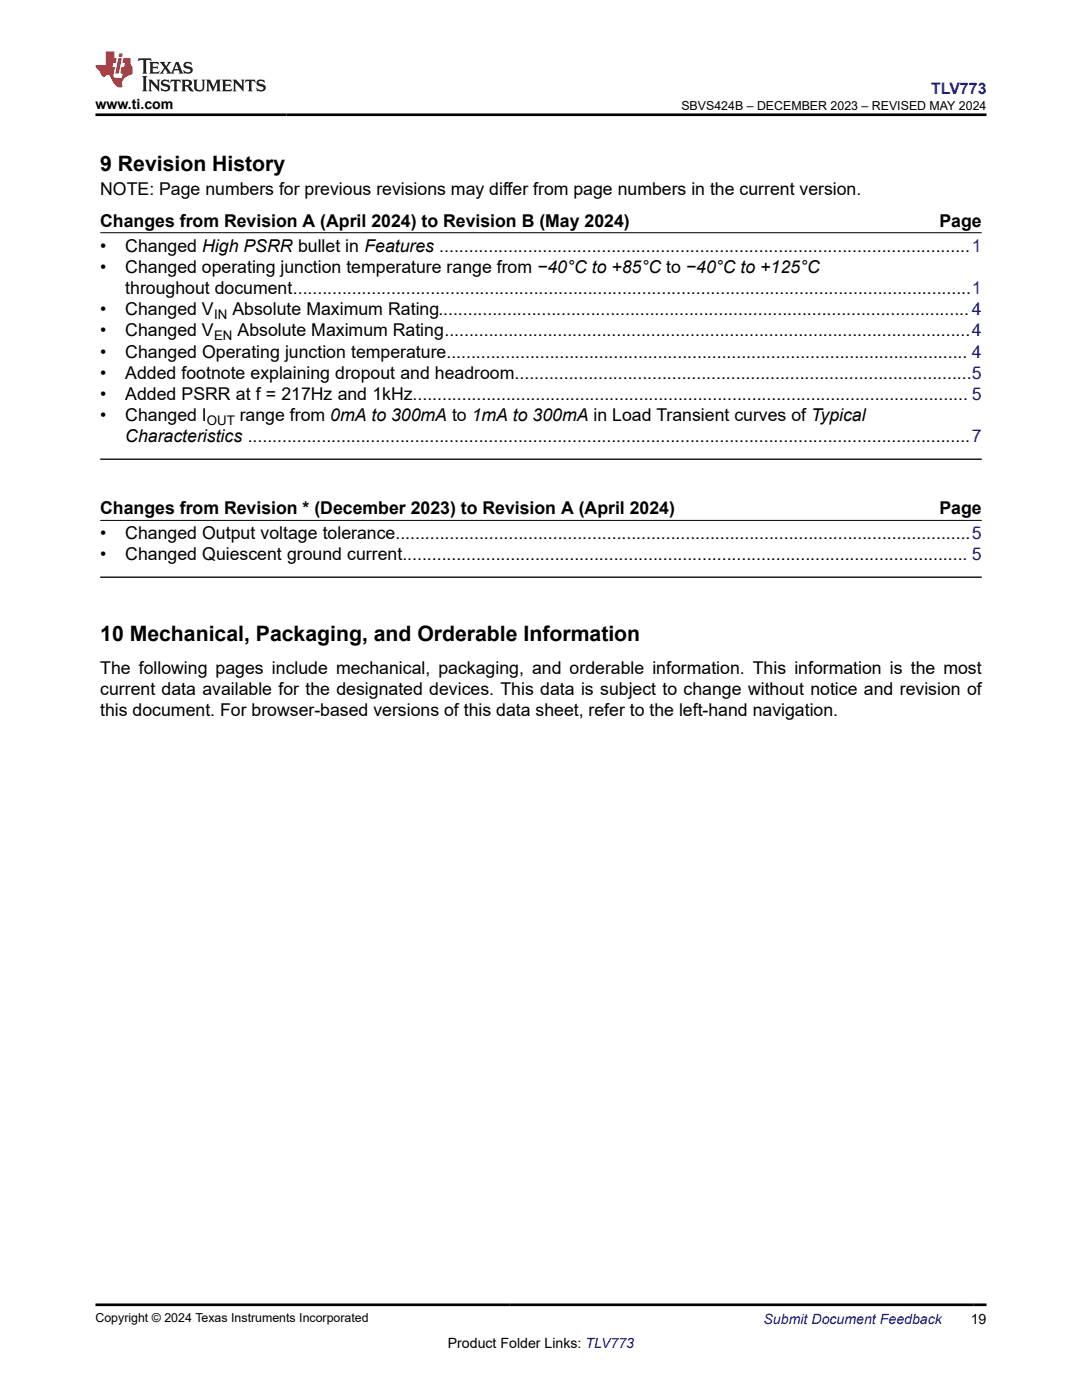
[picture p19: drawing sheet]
<svg xmlns="http://www.w3.org/2000/svg" width="216mm" height="279mm" viewBox="0 0 216 279" stroke-linecap="round" stroke-linejoin="round" font-family="sans-serif">
<defs><g id="words">
<g font-size="4.2">
<text x="20" y="34.1">9 Revision History</text>
<text x="20" y="127.9">10 Mechanical, Packaging, and Orderable Information</text>
</g>
<g font-size="3.5">
<text x="20" y="38.9">NOTE: Page numbers for previous revisions may differ from page numbers in the current version.</text>
<text x="20" y="45.3">Changes from Revision A (April 2024) to Revision B (May 2024)</text>
<text x="187.5" y="45.3">Page</text>
<text x="20" y="50.2">•</text>
<text x="25" y="50.2">Changed High PSRR bullet in Features ............................................................................................................1</text>
<text x="20" y="54.4">•</text>
<text x="25" y="54.4">Changed operating junction temperature range from −40°C to +85°C to −40°C to +125°C</text>
<text x="25" y="58.7">throughout document..........................................................................................................................................1</text>
<text x="20" y="62.9">•</text>
<text x="25" y="62.9">Changed V</text>
<text x="46.4" y="62.9">Absolute Maximum Rating............................................................................................................4</text>
<text x="20" y="67.1">•</text>
<text x="20" y="71.4">•</text>
<text x="25" y="67.1">Changed V</text>
<text x="25" y="71.4">Changed Operating junction temperature.......................................................................................................... 4</text>
<text x="47.4" y="67.1">Absolute Maximum Rating...........................................................................................................4</text>
<text x="20" y="75.6">•</text>
<text x="25" y="75.6">Added footnote explaining dropout and headroom.............................................................................................5</text>
<text x="20" y="79.8">•</text>
<text x="25" y="79.8">Added PSRR at f = 217Hz and 1kHz................................................................................................................. 5</text>
<text x="20" y="84.1">•</text>
<text x="25" y="84.1">Changed I</text>
<text x="25" y="88.3">Characteristics ...................................................................................................................................................7</text>
<text x="47.8" y="84.1">range from 0mA to 300mA to 1mA to 300mA in Load Transient curves of Typical</text>
<text x="20" y="102.7">Changes from Revision * (December 2023) to Revision A (April 2024)</text>
<text x="20" y="107.6">•</text>
<text x="25" y="107.6">Changed Output voltage tolerance.....................................................................................................................5</text>
<text x="187.5" y="102.7">Page</text>
<text x="20" y="111.8">•</text>
<text x="25" y="111.8">Changed Quiescent ground current................................................................................................................... 5</text>
<text x="20" y="134.5">The following pages include mechanical, packaging, and orderable information. This information is the most</text>
<text x="20" y="138.7">current data available for the designated devices. This data is subject to change without notice and revision of</text>
<text x="20" y="142.9">this document. For browser-based versions of this data sheet, refer to the left-hand navigation.</text>
</g>
<text font-size="3.2" fill="#00f" x="185.8" y="18.7">TLV773</text>
<g font-size="2.8">
<text x="19" y="21.8">www.ti.com</text>
<text x="89.4" y="269">Product Folder Links: TLV773</text>
<text x="193.7" y="264.2">19</text>
</g>
<text font-size="2.8" fill="#00f" x="152.4" y="264.2">Submit Document Feedback</text>
<g font-size="2.6">
<text x="42.7" y="63.6">IN</text>
<text x="42.7" y="67.8">EN</text>
<text x="41.3" y="84.8">OUT</text>
</g>
<g font-size="2.5">
<text x="136" y="21.9">SBVS424B – DECEMBER 2023 – REVISED MAY 2024</text>
<text x="19" y="263.9">Copyright © 2024 Texas Instruments Incorporated</text>
</g>
</g></defs>
<path d="M20 46.4h175.9M20 103.9h175.9" fill="none" stroke="#000" stroke-width=".2"/>
<path d="M20 91.6h175.9M20 115.2h175.9" fill="none" stroke="#000" stroke-width=".26"/>
<path d="M27.7 11.6l-.2 .6 .5-.2h.6v.1v2.2l-.2 .4h1l-.2-.4v-2.2v-.1h.5l.5 .2-.1-.6zM29.8 12.4l.2 .3v1.6l-.2 .4h1.9l.1-.6a1.08 1.08 0 0 1-1.3 .2v-.7h.6l.4 .2v-.7l-.4 .2h-.6v-.5l.2-.2a1 1 0 0 1 1 .3l-.1-.5zM31.8 12.4l1 1.1-1 1.2h.9l-.2-.2 .4-.8 .5 .8-.2 .2h1.6l-.2-.2 .1-.5h1l.1 .5-.1 .2h.9l-.2-.4-.8-1.9h-.5l-1 2.1-.8-1.1 .9-1h-.8l.2 .2-.5 .6-.3-.6 .1-.2zM35.2 12.8l.4 1h-.8zM36.8 12.5a.65 .65 0 0 0-.2 .7 .65 .65 0 0 0 .6 .5l.7 .1 .1 .3a.79 .79 0 0 1-.7 .4 .79 .79 0 0 1-.7-.5l.1 .7 .2-.1a.93 .93 0 0 0 1.1 0 .93 .93 0 0 0 .4-.9 1.46 1.46 0 0 0-1.2-.6l-.1-.3a1.09 1.09 0 0 1 1.2 .2l-.2-.6-.1 .1-.6-.2zM28.4 15.2l.2 .4v2.2l-.2 .4h1l-.2-.4v-2.2l.2-.4zM29.6 15.9l.2 .4v1.5l-.2 .4h.8l-.3-.4v-1.3l1.7 1.8v-2l.2-.4h-.8l.2 .2 .1 1.1-1.2-1.3zM32.3 16a.65 .65 0 0 0-.2 .8 .65 .65 0 0 0 .7 .4l.6 .2 .1 .2a.79 .79 0 0 1-.7 .4 .79 .79 0 0 1-.7-.5l.1 .7 .2-.1a.93 .93 0 0 0 1.1 .1 .93 .93 0 0 0 .4-1 1.46 1.46 0 0 0-1.2-.5l-.1-.4a1.09 1.09 0 0 1 1.2 .2l-.2-.6-.1 .1-.6-.1zM34.1 15.9l-.1 .6a.63 .63 0 0 1 .7-.3l.1 1.6-.3 .4h1l-.2-.4v-1.6a.66 .66 0 0 1 .8 .3l-.1-.6zM36.2 15.9l.2 .4v1.5l-.2 .4h.9l-.2-.2v-.7h.5l.1 .2a.79 .79 0 0 0 1.2 .6l-1-.9a.61 .61 0 0 0 .6-.6 .61 .61 0 0 0-.5-.7zM36.9 16.2h.2a.47 .47 0 0 1 .5 .1 .47 .47 0 0 1 .1 .5l-.2 .1-.6 .1zM38.5 15.9l.2 .2a2.27 2.27 0 0 0 .4 2 1.04 1.04 0 0 0 1.7-.7v-1.3l.2-.2h-.8l.2 .4v1.1a.6 .6 0 0 1-.6 .6 .6 .6 0 0 1-.6-.6v-1.1l.3-.4zM41.1 15.9l.2 .4v1.5l-.2 .4h.7l-.2-.4v-1.4l.9 1.9 .8-1.9v1.4l-.2 .4h1l-.3-.4v-1.5l.3-.4h-.8l-.7 1.5-.7-1.5zM44.3 15.9l.2 .4v1.5l-.2 .4h1.9l.1-.6a1.09 1.09 0 0 1-1.3 .2v-.7h.6l.4 .2v-.6l-.4 .2h-.6v-.6l.2-.1a1.01 1.01 0 0 1 1 .3l-.1-.6zM46.4 15.9l.3 .4v1.5l-.3 .4h.8l-.2-.4v-1.3l1.6 1.8v-2l.2-.4h-.7l.2 .2v1.1l-1.2-1.3zM49 15.9l-.1 .6a.63 .63 0 0 1 .8-.3v1.6l-.3 .4h1l-.2-.4v-1.6a.66 .66 0 0 1 .8 .3l-.1-.6zM51.4 16a.65 .65 0 0 0-.2 .8 .65 .65 0 0 0 .6 .4l.6 .2 .2 .2a.79 .79 0 0 1-.8 .4 .79 .79 0 0 1-.6-.5l.1 .7 .2-.1a.93 .93 0 0 0 1 .1 .93 .93 0 0 0 .5-1 1.46 1.46 0 0 0-1.3-.5l-.1-.4a1.09 1.09 0 0 1 1.3 .2l-.2-.6-.2 .1-.5-.1z" fill="#231f20"/>
<path d="M21.1 10.3v2.7h-2.1l.1 .4 .9 1a.95 .95 0 0 0 .9 .9 .59 .59 0 0 1 .6-.4 .59 .59 0 0 1 .5 .3l.4 .8a1.59 1.59 0 0 0 2.1 1.4 1.61 1.61 0 0 1 1-2.3l1-.3-.1-1.5a1.59 1.59 0 0 1-.4-1.7h-1.4l-.2 .9h.5l-.1 .9h-.5l-.2 .9v.3l.4 .1-.2 .9h-.6a.73 .73 0 0 1-1.1-.7l.3-1.5h-.5l.2-.9h.5l.2-.9h-.5v-1.3zM23.6 11.6l-.6 3.1h.7l.6-3.1zM23.8 10.7l-.1 .6h.7l.1-.6z" fill="#ed1c24"/>
<path d="M19 22.9h177.8M19 260.4h177.8" fill="none" stroke="#000" stroke-width=".53"/>
<use href="#words"/>
</svg>
